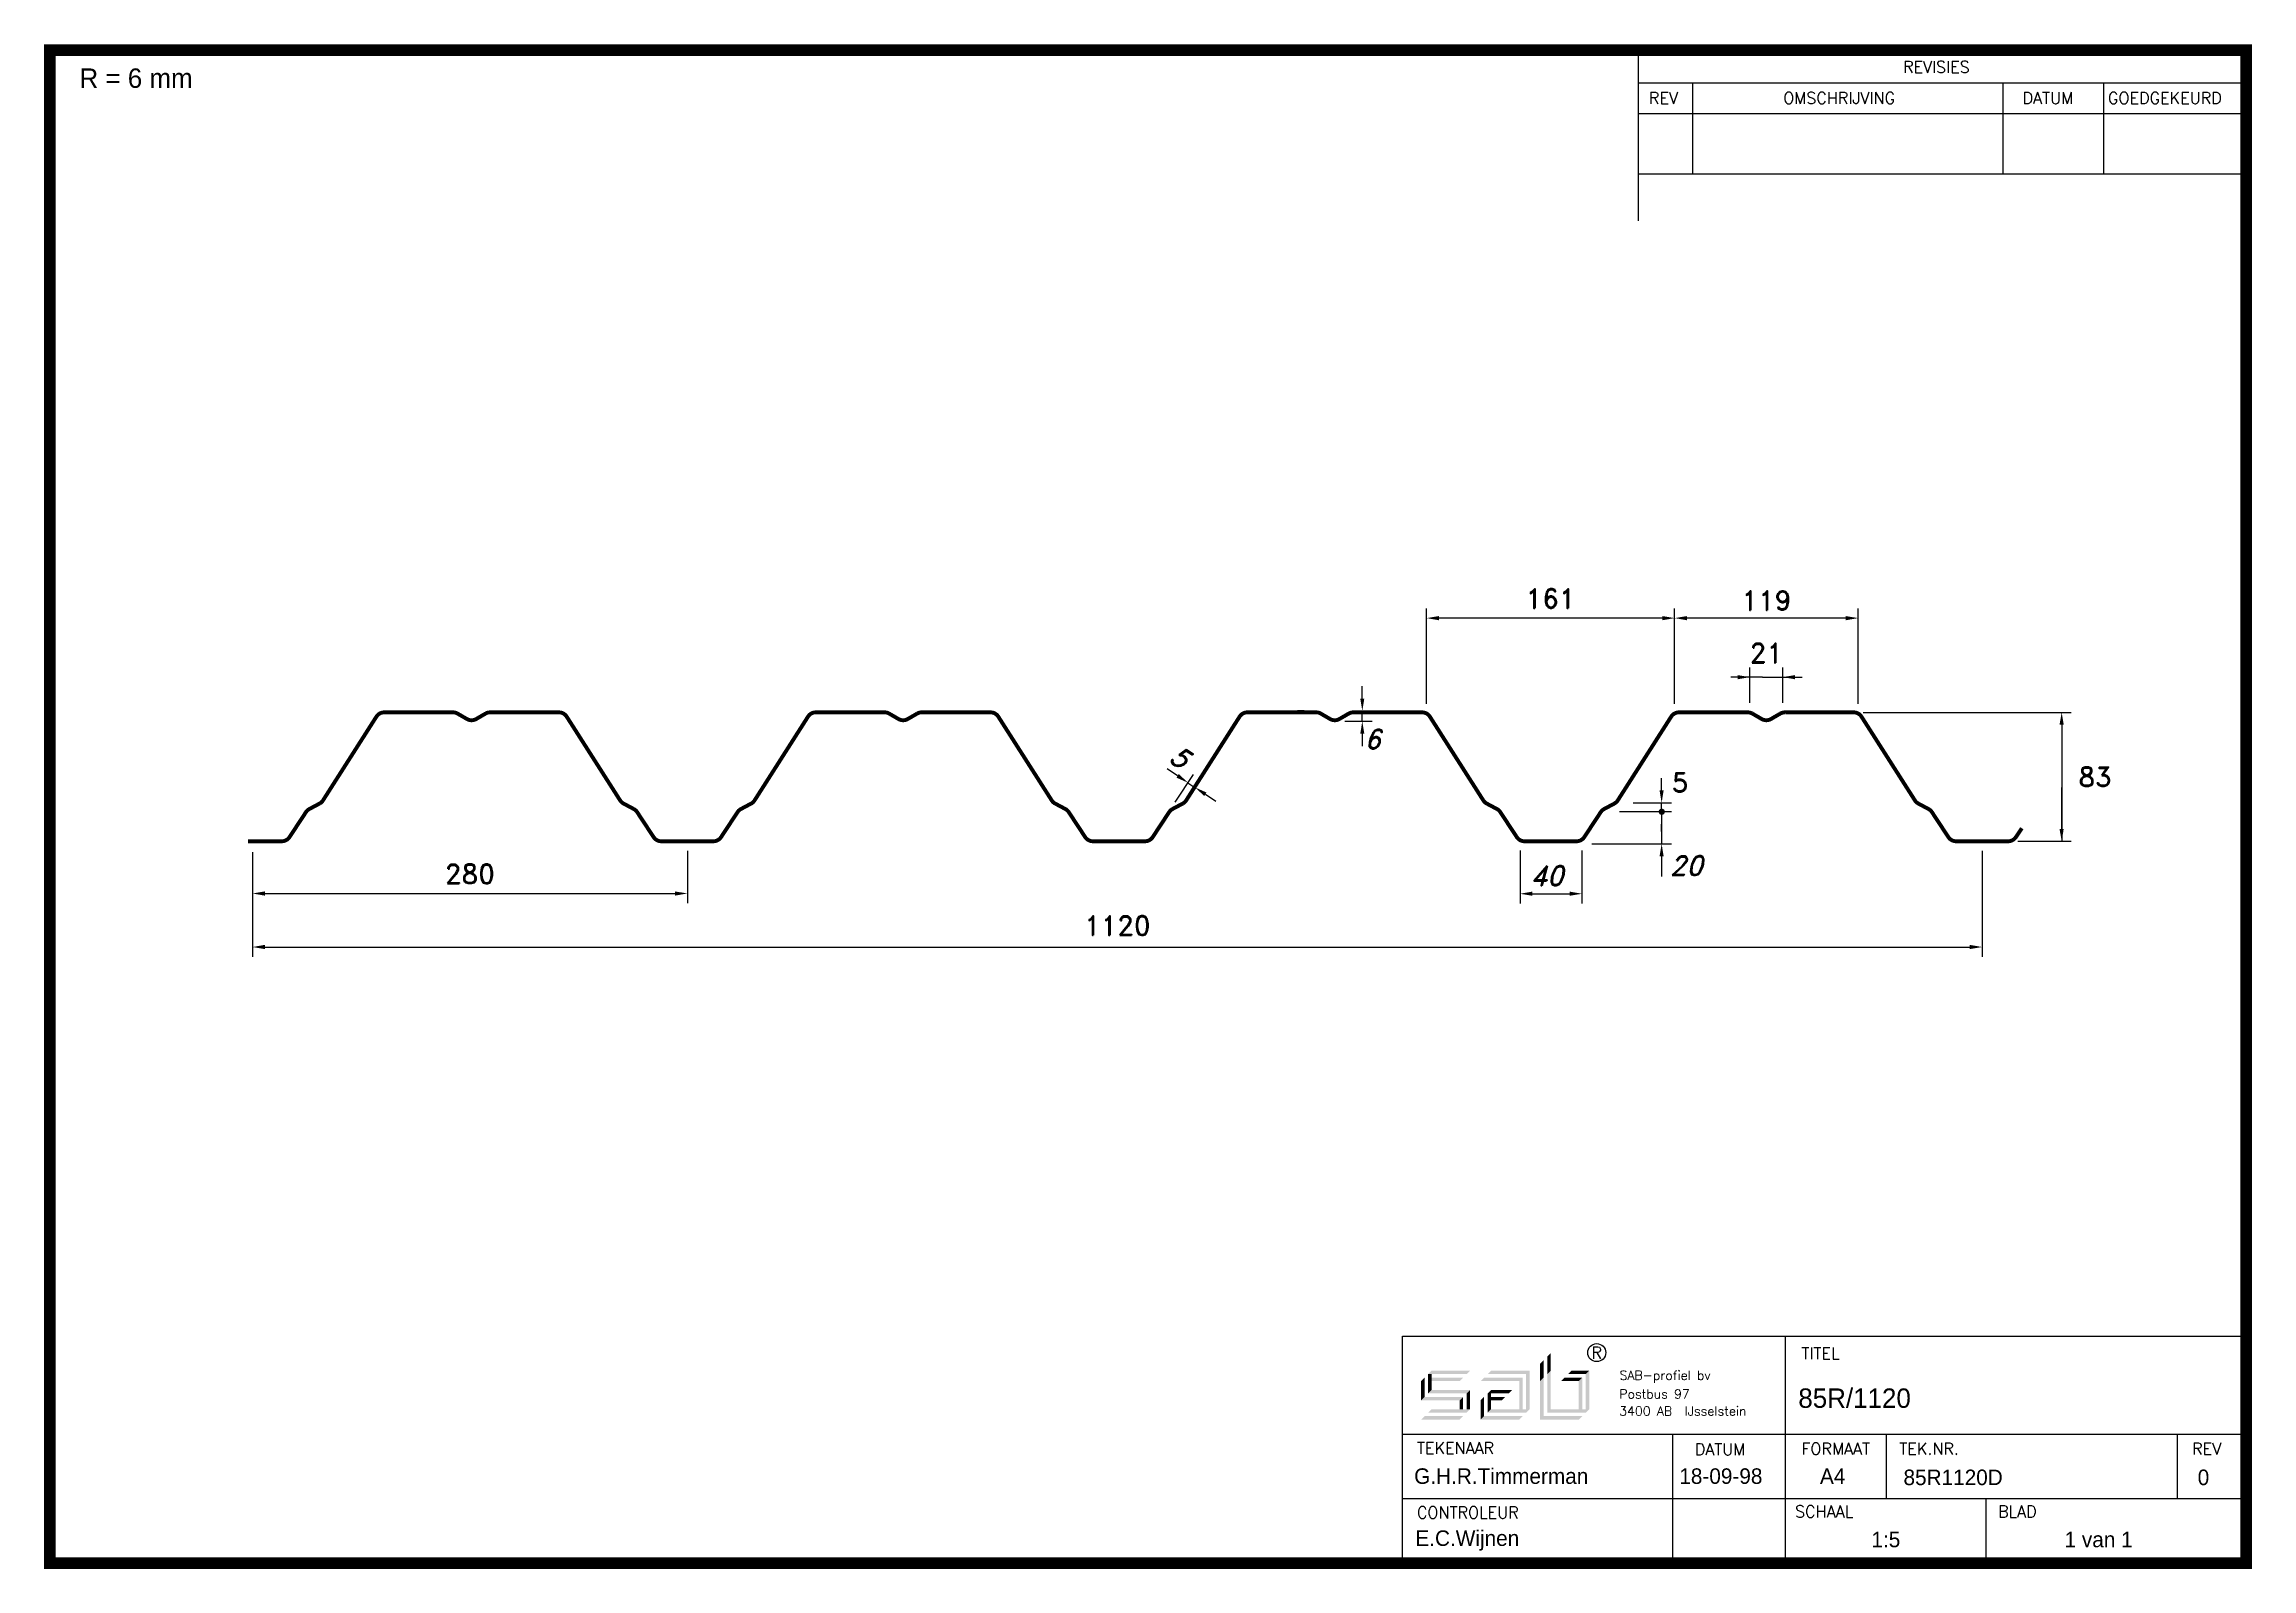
# Model space of a CAD drawing. Extents: x 16 to 1438, y 41 to 1022.
import ezdxf

# ---------------------------------------------------------------- set-up
doc = ezdxf.new("R2010")
doc.units = 0
doc.header["$MEASUREMENT"] = 0
doc.layers.get('0').update_dxf_attribs({"linetype": 'CONTINUOUS'})
doc.layers.get('DEFPOINTS').update_dxf_attribs({"linetype": 'CONTINUOUS'})
for name, color, linetype in [('KADER', 7, 'CONTINUOUS'), ('TEKENING', 7, 'CONTINUOUS'), ('TEKMAP', 7, 'CONTINUOUS')]:
    doc.layers.add(name, color=color, linetype=linetype)
doc.styles.add('ADESK2', font='romans')
doc.styles.add('ROMAND', font='romand')
doc.styles.add('ROMANS', font='romans', dxfattribs={"height": 4})
doc.styles.get("Standard").update_dxf_attribs({"font": 'unvr56w.ttf'})

# ---------------------------------------------------------------- blocks, each defined once
blk = doc.blocks.new('SABKADER')
for p, q in [((150.23, 42.44), (258.89, 42.44)), ((150.23, 13.24), (150.23, 42.44)), ((199.58, 13.24), (199.58, 42.44)), ((150.23, 29.84), (258.89, 29.84)), ((185, 29.84), (185, 13.24)), ((212.57, 21.54), (212.57, 29.84)), ((250.08, 21.54), (250.08, 29.84)), ((150.23, 21.54), (196.59, 21.54)), ((196.59, 21.54), (258.89, 21.54))]:
    blk.add_line(p, q)
at = {"const_width": 1.5}
blk.add_lwpolyline([(-24.02, 208.07), (-24.02, 13.24), (-6.02, 13.24), (258.89, 13.24), (258.89, 208.07), (-6.02, 208.07)], close=True, dxfattribs=at)
for points in [[(180.56, 208.07), (180.56, 186.08)], [(180.56, 203.85), (258.89, 203.85)], [(187.56, 203.85), (187.56, 192.08)], [(227.56, 203.85), (227.56, 192.08)], [(240.56, 192.08), (240.56, 203.85)], [(258.89, 199.85), (180.56, 199.85)], [(258.89, 192.08), (180.56, 192.08)], [(225.4, 13.24), (225.4, 21.54)]]:
    blk.add_lwpolyline(points)
at = {"layer": 'KADER', "color": 7, "linetype": 'CONTINUOUS'}
for points in [[(168.86, 37.56), (168.86, 39.82), (169.31, 38.01), (169.31, 40.27)], [(168.86, 37.56), (168.86, 39.82), (169.31, 38.01), (169.31, 40.27)], [(152.61, 34.18), (153.06, 34.63), (152.61, 36.66), (153.06, 37.11)], [(152.61, 34.18), (153.06, 34.63), (152.61, 36.66), (153.06, 37.11)], [(153.51, 37.56), (153.97, 38.01), (158.48, 37.56), (158.93, 38.01)], [(153.51, 37.56), (153.97, 38.01), (158.48, 37.56), (158.93, 38.01)], [(153.51, 37.56), (153.97, 38.01), (158.48, 37.56), (158.93, 38.01)], [(153.51, 37.56), (153.97, 38.01), (158.48, 37.56), (158.93, 38.01)], [(153.51, 37.56), (153.97, 37.56), (153.51, 35.08), (153.97, 35.53)], [(153.51, 37.56), (153.97, 37.56), (153.51, 35.08), (153.97, 35.53)], [(153.97, 37.11), (158.03, 37.11), (153.97, 36.66), (157.58, 36.66)], [(153.97, 37.11), (158.03, 37.11), (153.97, 36.66), (157.58, 36.66)], [(160.28, 36.66), (160.73, 37.11), (165.25, 36.66), (165.7, 37.11)], [(160.28, 36.66), (160.73, 37.11), (165.25, 36.66), (165.7, 37.11)], [(161.19, 37.56), (161.64, 38.01), (166.15, 37.56), (166.6, 38.01)], [(161.19, 37.56), (161.64, 38.01), (166.15, 37.56), (166.6, 38.01)], [(165.7, 37.11), (165.7, 33.05), (165.25, 36.66), (165.25, 33.05)], [(165.7, 37.11), (165.7, 33.05), (165.25, 36.66), (165.25, 33.05)], [(166.6, 38.01), (166.6, 33.05), (166.15, 37.56), (166.15, 33.05)], [(166.6, 38.01), (166.6, 33.05), (166.15, 37.56), (166.15, 33.05)], [(167.95, 36.66), (167.95, 38.92), (168.4, 37.11), (168.4, 39.37)], [(167.95, 36.66), (167.95, 38.92), (168.4, 37.11), (168.4, 39.37)], [(167.95, 31.7), (168.4, 32.15), (167.95, 36.66), (168.4, 37.11)], [(167.95, 31.7), (168.4, 32.15), (167.95, 36.66), (168.4, 37.11)], [(168.86, 32.6), (169.31, 33.05), (168.86, 37.56), (169.31, 38.01)], [(168.86, 32.6), (169.31, 33.05), (168.86, 37.56), (169.31, 38.01)], [(173.37, 37.11), (171.11, 37.11), (172.92, 36.66), (170.66, 36.66)], [(173.37, 37.11), (171.11, 37.11), (172.92, 36.66), (170.66, 36.66)], [(174.27, 38.01), (172.01, 38.01), (173.82, 37.56), (171.56, 37.56)], [(174.27, 38.01), (172.01, 38.01), (173.82, 37.56), (171.56, 37.56)], [(173.37, 37.11), (173.37, 33.05), (172.92, 36.66), (172.92, 33.05)], [(173.37, 37.11), (173.37, 33.05), (172.92, 36.66), (172.92, 33.05)], [(174.27, 38.01), (174.27, 33.05), (173.82, 37.56), (173.82, 33.05)], [(174.27, 38.01), (174.27, 33.05), (173.82, 37.56), (173.82, 33.05)], [(152.61, 34.18), (153.06, 34.63), (157.58, 34.18), (158.03, 34.63)], [(152.61, 34.18), (153.06, 34.63), (157.58, 34.18), (158.03, 34.63)], [(153.51, 35.08), (153.97, 35.53), (158.48, 35.08), (158.93, 35.53)], [(153.51, 35.08), (153.97, 35.53), (158.48, 35.08), (158.93, 35.53)], [(157.58, 34.18), (158.03, 34.63), (157.58, 33.05), (158.03, 33.05)], [(157.58, 34.18), (158.03, 34.63), (157.58, 33.05), (158.03, 33.05)], [(158.93, 35.53), (158.48, 35.08), (158.93, 33.05), (158.48, 33.05)], [(158.93, 35.53), (158.48, 35.08), (158.93, 33.05), (158.48, 33.05)], [(160.28, 31.7), (160.28, 34.18), (160.73, 32.15), (160.73, 34.63)], [(160.28, 31.7), (160.28, 34.18), (160.73, 32.15), (160.73, 34.63)], [(161.64, 33.05), (161.64, 35.53), (161.19, 32.6), (161.19, 35.08)], [(161.64, 33.05), (161.64, 35.53), (161.19, 32.6), (161.19, 35.08)], [(161.64, 35.53), (164.34, 35.53), (161.64, 35.08), (163.89, 35.08)], [(161.64, 35.53), (164.34, 35.53), (161.64, 35.08), (163.89, 35.08)], [(161.64, 34.63), (163.44, 34.63), (161.64, 34.18), (162.99, 34.18)], [(161.64, 34.63), (163.44, 34.63), (161.64, 34.18), (162.99, 34.18)], [(152.61, 31.7), (153.06, 32.15), (157.58, 31.7), (158.03, 32.15)], [(152.61, 31.7), (153.06, 32.15), (157.58, 31.7), (158.03, 32.15)], [(153.51, 32.6), (153.97, 33.05), (158.48, 32.6), (158.93, 33.05)], [(153.51, 32.6), (153.97, 33.05), (158.48, 32.6), (158.93, 33.05)], [(160.28, 31.7), (160.73, 32.15), (165.25, 31.7), (165.7, 32.15)], [(160.28, 31.7), (160.73, 32.15), (165.25, 31.7), (165.7, 32.15)], [(161.19, 32.6), (161.64, 33.05), (166.15, 32.6), (166.6, 33.05)], [(161.19, 32.6), (161.64, 33.05), (166.15, 32.6), (166.6, 33.05)], [(167.95, 31.7), (168.4, 32.15), (172.92, 31.7), (173.37, 32.15)], [(167.95, 31.7), (168.4, 32.15), (172.92, 31.7), (173.37, 32.15)], [(169.31, 33.05), (174.27, 33.05), (168.86, 32.6), (173.82, 32.6)], [(169.31, 33.05), (174.27, 33.05), (168.86, 32.6), (173.82, 32.6)]]:
    blk.add_solid(points, dxfattribs=at)
at = {"layer": 'TEKENING', "linetype": 'CONTINUOUS'}
blk.add_circle((175.24, 40.33), 1.16, dxfattribs=at)
blk.add_circle((175.24, 40.33), 1.16, dxfattribs=at)
at = {"style": 'ADESK2'}
for s, height, p in [('REVISIES', 1.507, (214.7, 205.14)), ('REV', 1.507, (181.97, 201.14)), ('OMSCHRIJVING', 1.5069, (199.27, 201.14)), ('DATUM', 1.507, (230.1, 201.14)), ('GOEDGEKEURD', 1.5069, (241.1, 201.14)), ('TITEL', 1.507, (201.61, 39.47)), ('TEKENAAR', 1.507, (152.08, 27.29)), ('DATUM', 1.507, (187.86, 27.14)), ('FORMAAT', 1.507, (201.61, 27.2)), ('TEK.NR.', 1.507, (214.22, 27.2)), ('REV', 1.507, (251.94, 27.2)), ('CONTROLEUR', 1.507, (152.08, 18.99)), ('SCHAAL', 1.507, (200.79, 19.12)), ('BLAD', 1.507, (226.94, 19.12))]:
    blk.add_text(s, height=height, dxfattribs=at).set_placement(p)
at = {"linetype": 'CONTINUOUS'}
for s, height, style, p in [('R', 1.54, 'ROMAND', (174.54, 39.55)), ('R', 1.54, 'ROMAND', (174.54, 39.55)), ('SAB-profiel bv', 1.1764, 'ROMAND', (178.18, 36.83)), ('SAB-profiel bv', 1.1764, 'ROMAND', (178.18, 36.83)), ('Postbus 97', 1.176, 'ROMANS', (178.15, 34.42)), ('Postbus 97', 1.176, 'ROMANS', (178.15, 34.42)), ('3400 AB  IJsselstein', 1.1764, 'ROMANS', (178.15, 32.22)), ('3400 AB  IJsselstein', 1.1764, 'ROMANS', (178.15, 32.22))]:
    blk.add_text(s, height=height, dxfattribs=dict(at, style=style)).set_placement(p)
for tag, p, height in [('TITEL', (201.21, 33.22), 2.5), ('DATUM', (185.88, 23.43), 2), ('TEK.NR.', (214.76, 23.27), 2)]:
    blk.add_attdef(tag, p, '', height=height)
at = {"flags": 8}
for tag, p in [('TEKENAAR', (151.72, 23.43)), ('FORMAAT', (204, 23.43)), ('REV', (252.66, 23.27)), ('CONTROLEUR', (151.88, 15.44)), ('SCHAAL', (210.63, 15.27)), ('BLAD', (235.51, 15.27))]:
    blk.add_attdef(tag, p, '', height=2, dxfattribs=at)

msp = doc.modelspace()

# ---------------------------------------------------------------- linework, layer by layer
at = {"color": 0, "linetype": 'BYBLOCK'}
for p, q in [((906.9, 597.7), (906.9, 659)), ((1066.7, 597.7), (1066.7, 659)), ((1184.9, 597.7), (1184.9, 659)), ((1058.7, 652.8), (914.9, 652.8)), ((1176.9, 652.8), (1074.7, 652.8)), ((1115.2, 598.2), (1115.2, 621)), ((1123.2, 614.8), (1128.3, 614.8)), ((1136.3, 598.2), (1136.3, 621)), ((865.5, 601), (865.5, 609)), ((828, 593), (823.8, 593)), ((854.3, 586.4), (871.8, 586.4)), ((865.5, 586.4), (865.5, 593)), ((1188.2, 592.1), (1322.2, 592.1)), ((1316, 584.1), (1316, 509.1)), ((865.5, 578.4), (865.5, 570.4)), ((746.5, 551.2), (739.9, 555.7)), ((744.9, 534.2), (756.7, 552)), ((753.2, 546.8), (757.7, 543.8)), ((753.2, 546.8), (757.7, 543.8)), ((759.5, 546.5), (761.2, 549)), ((1058.3, 541.8), (1058.3, 549.8)), ((1316, 517.1), (1316, 543.8)), ((764.4, 539.4), (771.1, 535)), ((1031.1, 528.2), (1064.6, 528.2)), ((1039.9, 533.8), (1064.6, 533.8)), ((1058.3, 528.2), (1058.3, 533.8)), ((1058.3, 528.2), (1058.3, 533.8)), ((1058.3, 528.2), (1058.3, 507.5)), ((1058.3, 515.5), (1058.3, 520.2)), ((150.6, 502), (150.6, 434.8)), ((430.8, 502.9), (430.8, 469.2)), ((967.1, 503.2), (967.1, 469.1)), ((1007, 503.2), (1007, 469.1)), ((1013.3, 507.5), (1064.6, 507.5)), ((1264.8, 502.9), (1264.8, 434.8)), ((1287.8, 509.1), (1322.2, 509.1)), ((150.6, 495.8), (150.6, 469.2)), ((158.6, 475.5), (422.8, 475.5)), ((975.1, 475.3), (999, 475.3)), ((158.6, 441), (1256.8, 441))]:
    msp.add_line(p, q, dxfattribs=at)
at = {"color": 0, "linetype": 'BYBLOCK', "const_width": 2}
msp.add_lwpolyline([(1059.4, 528.1, 1), (1057.4, 528.1, 1)], format="xyb", close=True, dxfattribs=at)
at = {"color": 0, "linetype": 'BYBLOCK'}
for points in [[(914.9, 654.1), (914.9, 651.4), (906.9, 652.8)], [(1058.7, 654.1), (1058.7, 651.4), (1066.7, 652.8)], [(1074.7, 654.1), (1074.7, 651.4), (1066.7, 652.8)], [(1176.9, 654.1), (1176.9, 651.4), (1184.9, 652.8)], [(1107.2, 616.1), (1107.2, 613.4), (1115.2, 614.8)], [(1144.3, 616.1), (1144.3, 613.4), (1136.3, 614.8)], [(866.8, 601), (864.2, 601), (865.5, 593)], [(866.8, 578.4), (864.2, 578.4), (865.5, 586.4)], [(1314.6, 584.1), (1317.3, 584.1), (1316, 592.1)], [(747.3, 552.4), (745.8, 550.1), (753.2, 546.8)], [(765.1, 540.5), (763.7, 538.3), (757.7, 543.8)], [(1057, 541.8), (1059.6, 541.8), (1058.3, 533.8)], [(1314.6, 517.1), (1317.3, 517.1), (1316, 509.1)], [(1057, 499.5), (1059.6, 499.5), (1058.3, 507.5)], [(158.6, 476.8), (158.6, 474.1), (150.6, 475.5)], [(422.8, 476.8), (422.8, 474.1), (430.8, 475.5)], [(975.1, 476.7), (975.1, 474), (967.1, 475.3)], [(999, 476.7), (999, 474), (1007, 475.3)], [(158.6, 442.4), (158.6, 439.7), (150.6, 441)], [(1256.8, 442.4), (1256.8, 439.7), (1264.8, 441)]]:
    msp.add_solid(points, dxfattribs=at)
at = {"layer": 'DEFPOINTS', "color": 0, "linetype": 'BYBLOCK'}
for p in [(906.9, 652.8), (1066.7, 652.8), (1136.3, 614.8), (830, 593), (834.2, 593), (847.4, 586.4), (906.9, 591.4), (1066.7, 591.4), (1066.7, 591.4), (1115.2, 591.9), (1136.3, 591.9), (1182, 592.1), (1184.9, 591.4), (756, 541.2), (757.7, 543.8), (741.4, 529), (1058.3, 533.8), (1058.3, 528.2), (150.6, 508.3), (150.6, 502), (430.8, 509.1), (725.5, 509.1), (967.1, 509.4), (967.1, 508.7), (1006.4, 508.7), (1007, 509.4), (1264.8, 509.1), (1281.5, 509.1), (1316, 509.1), (430.8, 475.5), (1007, 475.3), (1264.8, 441)]:
    msp.add_point(p, dxfattribs=at)
at = {"layer": 'TEKMAP'}
for p, q in [((1123.2, 614.8), (1102.8, 614.8)), ((1128.3, 614.8), (1148.8, 614.8)), ((1058.3, 499.5), (1058.3, 486.5))]:
    msp.add_line(p, q, dxfattribs=at)
at = {"layer": 'TEKMAP', "const_width": 2.5}
msp.add_lwpolyline([(147.8, 509.1), (169.5, 509.1, 0.251995), (174.5, 511.8), (185.1, 527.9, -0.124163), (187.3, 529.9), (193.9, 533.4, 0.128107), (196.1, 535.5), (230.5, 589.4, -0.256128), (235.5, 592.1), (279.7, 592.1, -0.13052), (282.6, 591.4), (288.8, 587.8, 0.265564), (294.7, 587.8), (300.9, 591.4, -0.13052), (303.9, 592.1), (348, 592.1, -0.256128), (353, 589.4), (387.4, 535.5, 0.128107), (389.6, 533.4), (396.2, 529.9, -0.124163), (398.4, 527.9), (409, 511.8, 0.251995), (414, 509.1), (447.5, 509.1, 0.251995), (452.5, 511.8), (463.1, 527.9, -0.124163), (465.3, 529.9), (471.9, 533.4, 0.128107), (474.1, 535.5), (508.5, 589.4, -0.256128), (513.5, 592.1), (557.7, 592.1, -0.13052), (560.6, 591.4), (566.8, 587.8, 0.265564), (572.7, 587.8), (578.9, 591.4, -0.13052), (581.9, 592.1), (626, 592.1, -0.256128), (631, 589.4), (665.4, 535.5, 0.128107), (667.6, 533.4), (674.2, 529.9, -0.124163), (676.4, 527.9), (687, 511.8, 0.251995), (692, 509.1), (725.5, 509.1, 0.251995), (730.5, 511.8), (741.1, 527.9, -0.124163), (743.3, 529.9), (749.9, 533.4, 0.128107), (752.1, 535.5), (786.5, 589.4, -0.256128), (791.5, 592.1), (835.7, 592.1, -0.13052), (838.6, 591.4), (844.8, 587.8, 0.265564), (850.7, 587.8), (856.9, 591.4, -0.13052), (859.9, 592.1), (904, 592.1, -0.256128), (909, 589.4), (943.4, 535.5, 0.128107), (945.6, 533.4), (952.2, 529.9, -0.124163), (954.4, 527.9), (965, 511.8, 0.251995), (970, 509.1), (1003.5, 509.1, 0.251995), (1008.5, 511.8), (1019.1, 527.9, -0.124163), (1021.3, 529.9), (1027.9, 533.4, 0.128107), (1030.1, 535.5), (1064.5, 589.4, -0.256128), (1069.5, 592.1), (1113.7, 592.1, -0.13052), (1116.6, 591.4), (1122.8, 587.8, 0.265564), (1128.7, 587.8), (1134.9, 591.4, -0.13052), (1137.9, 592.1), (1182, 592.1, -0.256128), (1187, 589.4), (1221.4, 535.5, 0.128107), (1223.6, 533.4), (1230.2, 529.9, -0.124163), (1232.4, 527.9), (1243, 511.8, 0.251995), (1248, 509.1), (1281.5, 509.1, 0.251503), (1286.5, 511.8), (1290.3, 517.5)], format="xyb", dxfattribs=at)

# ---------------------------------------------------------------- block references
at = {"xscale": 5, "yscale": 5, "zscale": 5}
msp.add_blockref('SABKADER', (140.3, -21.8), dxfattribs=at).add_auto_attribs({'TEKENAAR': 'G.H.R.Timmerman', 'CONTROLEUR': 'E.C.Wijnen', 'DATUM': '18-09-98', 'TITEL': '85R/1120', 'FORMAAT': 'A4', 'TEK.NR.': '85R1120D', 'REV': '0', 'SCHAAL': '1:5', 'BLAD': '1 van 1'})

# ---------------------------------------------------------------- texts
msp.add_text('R = 6 mm', height=12.5).set_placement((39.2, 994.2))
at = {"color": 0, "linetype": 'BYBLOCK', "char_height": 12.5, "attachment_point": 5, "style": 'ROMAND'}
for s, insert in [('\\A1;161', (986.8, 665.4)), ('\\A1;119', (1125.8, 664.2)), ('\\A1;21', (1125.8, 630.3)), ('\\A1;83', (1337.5, 550.6)), ('\\A1;5', (1070.2, 547)), ('\\A1;280', (290.7, 488.1)), ('\\A1;1120', (707.7, 454.8))]:
    msp.add_mtext(s, dxfattribs=dict(at, insert=insert))
at = {"layer": 'TEKMAP', "color": 0, "style": 'ROMAND', "oblique": 15}
for s, p in [('6', (866.8, 568.6)), ('20', (1063.5, 487.2)), ('40', (973.7, 480.7))]:
    msp.add_text(s, height=12.5, dxfattribs=at).set_placement(p)
msp.add_text('5', height=12.5, rotation=326.5, dxfattribs=at).set_placement((740.1, 561))

doc.saveas('drawing.dxf')
